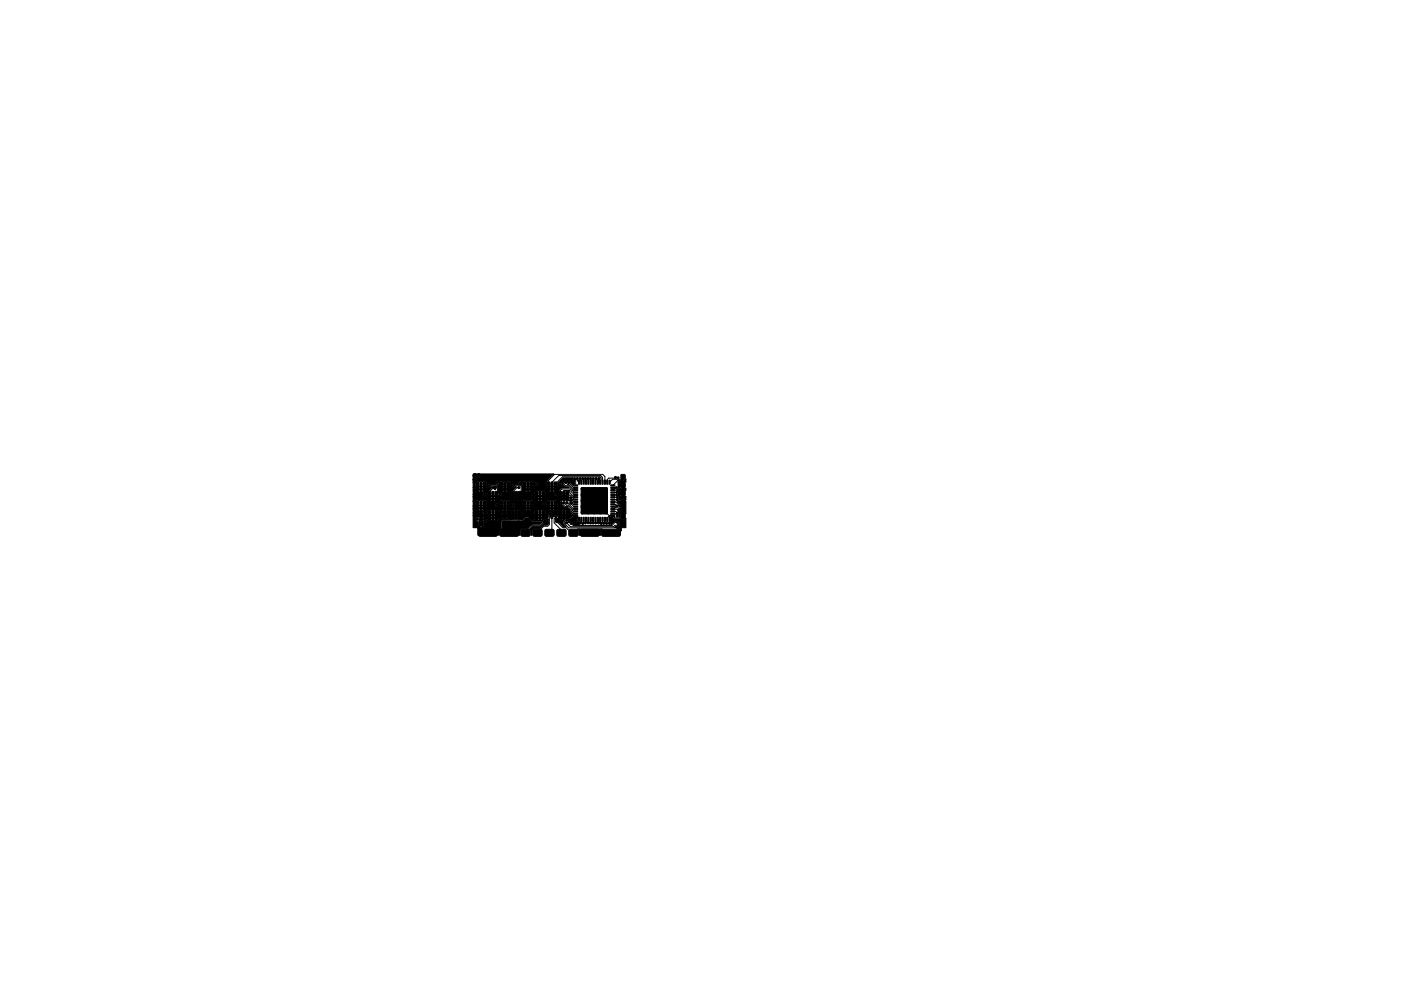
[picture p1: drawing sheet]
<svg xmlns="http://www.w3.org/2000/svg" width="297mm" height="210mm" viewBox="0 0 297 210" stroke-linecap="round" stroke-linejoin="round" font-family="sans-serif">
<g fill="#000" stroke="#000" stroke-width=".21">
<path d="M100.9 107.4h.7l-.1 .8h-.6zM100.9 106.3h.6v.8h-.6zM100.9 103.4h.7l-.1 .8h-.6zM100.9 102.3h.6v.8h-.6zM101.8 107.4h.4v.8h-.4zM101.8 106.3h.4v.8h-.4zM101.8 103.4h.4v.8h-.4zM101.8 102.3h.4v.8h-.4zM101.6 110.7h.8v.9h-.8zM101.6 108.9h.8v.9h-.8zM102.5 107.4h.6v.8h-.6zM102.5 106.3h.6v.8h-.6z"/>
<path d="M102.5 103.4h.6v.8h-.6zM102.5 102.3h.6v.8h-.6zM103.4 109.4h.6v.8h-.6zM103.4 108.3h.6v.8h-.6zM103.4 105.4h.6v.8h-.6zM103.4 104.3h.6v.8h-.6zM104.3 109.4h.4v.8h-.4zM104.3 108.3h.4v.8h-.4zM104.3 105.4h.4v.8h-.4zM104.3 104.3h.4v.8h-.4zM101.6 112.4l3.6-.1 .2 .3v.9l-.3 .3h-3.4l-.2-.3zM105 109.4h.6v.8h-.7z"/>
<path d="M105 108.3h.6v.8h-.6zM105 105.4h.6v.8h-.7zM105 104.3h.6v.8h-.6zM101.1 111.9h4.6v1.6h-4.4v-1.3zM105.9 107.4h.7l-.1 .8h-.6zM105.9 106.3h.6v.8h-.6zM105.9 103.4h.7l-.1 .8h-.6zM105.9 102.3h.6v.8h-.6zM106.8 107.4h.4v.8h-.4zM106.8 106.3h.4v.8h-.4zM106.8 103.4h.4v.8h-.4zM106.8 102.3h.4v.8h-.4z"/>
<path d="M106.6 110.7h.8v.9h-.8zM106.6 108.9h.8v.9h-.8zM107.5 107.4h.6v.8h-.6zM107.5 106.3h.6v.8h-.6zM107.5 103.4h.6v.8h-.6zM107.5 102.3h.6v.8h-.6zM108.4 105.4h.6v.8h-.6zM108.4 104.3h.6v.8h-.6zM108.4 109.4h.6v.8h-.6zM108.4 108.3h.6v.8h-.6zM106.1 112.4l3.6-.1 .2 .3v.9l-.3 .3h-3.4l-.2-.3zM109.3 105.4h.4v.8h-.4z"/>
<path d="M109.3 104.3h.4v.8h-.4zM109.3 109.4h.4v.8h-.4zM109.3 108.3h.4v.8h-.4zM110 105.4h.6v.8h-.7zM110 104.3h.6v.8h-.6zM110 109.4h.6v.8h-.7zM110 108.3h.6v.8h-.6zM110.9 107.4h.7l-.1 .8h-.6zM110.9 106.3h.6v.8h-.6zM110.9 103.4h.7l-.1 .8h-.6zM110.9 102.3h.6v.8h-.6zM110.5 112.4h1.8l.1 .2v1l-.3 .2-1.5-.1-.2-.3z"/>
<path d="M111.8 107.4h.4v.8h-.4zM111.8 106.3h.4v.8h-.4zM111.8 103.4h.4v.8h-.4zM111.8 102.3h.4v.8h-.4zM106.4 110.6l4.4-.1 .6-.6h.6l.7 .8h2.3l-.5 .5h-1.8l-.9 .9-1.3 .1-.2 .4v.9h-4.1zM112.5 107.4h.6v.8h-.6zM112.5 106.3h.6v.8h-.6zM112.5 103.4h.6v.8h-.6zM112.5 102.3h.6v.8h-.6zM113.4 105.4h.6v.8h-.6zM113.4 104.3h.6v.8h-.6zM113.4 109.4h.6v.8h-.6z"/>
<path d="M113.4 108.3h.6v.8h-.6zM113.1 112.4h1.7l.2 .2-.1 1-.3 .2-1.5-.1-.1-.3zM114.3 105.4h.4v.8h-.4zM114.3 104.3h.4v.8h-.4zM114.3 109.4h.4v.8h-.4zM114.3 108.3h.4v.8h-.4zM115 105.4h.6v.8h-.7zM115 104.3h.6v.8h-.6zM115 109.4h.6v.8h-.7zM115 108.3h.6v.8h-.6zM100.3 100.5h17.1l-1.6 1.7v1h2.3l.2-.7 1.1-1.1h2.1v.4l.3 .1v.8l-.2 .1-.1 .2-.8-1-.5 .2-.3-.2-.4 .2a.38 .38 0 0 0-.4-.2 .38 .38 0 0 0-.3 .5 .38 .38 0 0 0-.4 .4 .38 .38 0 0 0 .5 .3 .38 .38 0 0 0 .3-.5l.6 .5 .6 .1 .2 .2h-1.5l-.8 .8-.1-.4h-.3v.5l.3-.1v.8l.2 .1h2.1l-.1 .1v.7l-2.1-.1-.1 .4-.2-.2h-2l-.2 .2-.1-.4h-.3v.5l.3-.1v.8l.3 .1h2.1l.2-.9 .4 .1v.5l1 .8h.6l.6 .5v.3l.3 .4a.38 .38 0 0 0-.3 .4 .38 .38 0 0 0 .4 .3l-.6 .4h-2.1v-.7h.2v.4h.6v-.4h.2v.4h.6v-.4h.2v.4h.3v-.3l-2.3-.1-.2 .2-.3-.2-.4 .3-.5-.1-.3 .1v-.3a.4 .4 0 0 0 .3-.5 .4 .4 0 0 0-.5-.2 .4 .4 0 0 0-.2 .5l-.1 .6-.5 .8v-.6h-1.1v.5h.5v.1h-2.3l-.5-.5h.9l.1 .3 .3 .1v-.5h.2l.1 .5h.5v-.5l-2.1 .1-.3-.3h-.6l-.7 .6v-.4h-2.4v.4h-1.9l-.2 .2v1.5l-.4 .6v.9l-.1-1.7h-3.5l.4-.2v-.8a.4 .4 0 0 0 .6-.1 .4 .4 0 0 0-.2-.6 .4 .4 0 0 0-.5 .2l-.2 .2h-.6l-.2-.3v-.2h.4v-.5h.2v.5h1.1l.2 .4h.2v-.5h.2l.1 .5h.5v-.5h.2v.5h.5l.1-.5h.2v.5h.2l.2-.4h-3.2v-.5h-1.2v.3a.39 .39 0 0 0-.6 .1 .39 .39 0 0 0 .2 .5l.4 .5v.7l.4 .2-1.5 .1v-2.5h2.9l.1 .3h.3v-.4h.2v.4h.6v-.4h.2v.4h.6v-.4h.2v.4h.3l.1-.2h.6l.1 .5h.4v-.5h.2v.5h.4l.1-.5h-1.8v-.1h2.4l.1 .3h.3v-.4h.2v.4h.6v-.4h.2v.4h.6v-.4h.2v.4h.3l.1-.3h2.4l.1 .3h.3v-.4h.2v.4h.6v-.4h.2v.4h.6v-.4h.2v.4h.3l.1-.3-.2-.1h-2.2l-.2 .1h-2.4l-.2-.1-10.3 .1v-.6h1.1v.5h.5v-.6h.2v.6l.5-.1-.1-.5-2.2 .1v-.8h.4l.1 .3 .3 .1v-.5h.2l.1 .5h.5v-.5h.2v.5h.5l.1-.5h.2v.5l.3-.1v.8l.3 .1h2.1l.2-.4h.6v.5h.5v-.6h.2v.6l.5-.1-.1-.5-1.7 .1v-.5l.3 .1v-.5h.2l.1 .5h.5v-.5h.2v.5h.5l.1-.5h.2v.5l.3-.1v.8l.3 .1h2.1l.2-.1v-.8l.3 .1v-.5h.2l.1 .5h.5v-.5h.2v.5h.5l.1-.5h.2v.5l.3-.1v.8l.2 .1h2.2l.2-.1v-.8l.3 .1v-.5h.2l.1 .5h.5v-.5h.2v.5h.5l.1-.5h.2v.5l.3-.1v.8l.2 .1h2.1l.3-.1v-.8l-.2-.2h-2.1l-.2 .2-.1-.4h-2.4l-.1 .4-.2-.2h-2l-.2 .2-.1-.4h-2.4l-.1 .4-.2-.2h-2l-.2 .2-.1-.4h-2.4l-.1 .4-.2-.2h-2l-.2 .2-.1-.4-2.9 .1v-.6h.4l.1 .3h.3v-.4h.2v.4h.6v-.4h.2v.4h.6v-.4h.2v.4h.4l-.2-.4h-2.2l-.6 .1v-1.1h.4v.8l.2 .1 4-.1 .3 .4 .5-.1 .1 .3h.3v-.4h.2v.4h.6v-.4h.2v.4h.6v-.4h.2v.4h.4l-.2-.4h-2.2l-.3 .1a.38 .38 0 0 0-.1-.6 .38 .38 0 0 0-.6 .3h-1.7l.1-.8 .3 .1v-.5h.2l.1 .5h.5v-.5h.2v.5h.5l.1-.5h.2v.5l.3-.1 .2 .9h2.6l.1 .3 .3 .1 .3-.2h1.5l.1 .3h.3v-.4h.2v.4h.6v-.4h.2v.4h.6v-.4h.2v.4h.3l.1-.3h2.4l.1 .3h.3v-.4h.2v.4h.6v-.4h.2v.4h.6v-.4h.2v.4h.4l-.2-.4h-2.2l-.2 .1h-2.4l-.2-.1-3.8 .1a.38 .38 0 0 0-.3-.5 .38 .38 0 0 0-.5 .3h-.4l.2-.9 .3 .1v-.5h.2l.1 .5h.5v-.5h.2v.5h.5l.1-.5h.2v.5l.3-.1v.8l.2 .1h2.2l.2-.3 1.4 .1a.38 .38 0 0 0 .6 .3 .38 .38 0 0 0 0-.7 .38 .38 0 0 0-.6 .3h-1.4v-.6l.3 .1v-.5h.2l.1 .5h.5v-.5h.2v.5h.5l.1-.5h-1.9l-.1 .4-.2-.2h-2l-.2 .2-.1-.4h-2.4l-.1 .4-.2-.2h-2l-.2 .2-.1-.4h-2.4l-.1 .4-.2-.2h-2l-.3 .2h-.4v-.9h2.9l.1 .3h.3v-.4h.2v.4h.6v-.4h.2v.4h.6v-.4h.2v.4h.3l.1-.3h2.4l.1 .3h.3v-.4h.2v.4h.6v-.4h.2v.4h.6v-.4h.2v.4h.3l.1-.3h2.4l.1 .3h.3v-.4h.2v.4h.6v-.4h.2v.4h.6v-.4h.2v.4h.3l.1-.3h2.4l.1 .3h.3v-.4h.2v.4h.6v-.4h.2v.4h.6v-.4l-4.4 .1-.2-.1h-2.2l-.2 .1h-2.4l-.2-.1h-2.2l-.2 .1h-2.4l-.2-.1h-2.2l-.2 .1h-2.9v-.5h2a.38 .38 0 0 0 .5 .4 .38 .38 0 0 0 .2-.7 .38 .38 0 0 0-.7 .2l-2 .1v-.9h.4l.1 .3 .3 .1v-.5h.2l.1 .5h.5v-.5h.2v.5h.5l.1-.5h.2v.5l.3-.1v.8l.2 .1h2.1l.3-.2a.38 .38 0 0 0 .5 .1 .38 .38 0 0 0 0-.6 .38 .38 0 0 0-.5 .2v-.4l.3 .1v-.5h.2l.1 .5h.5v-.5h.2v.5h.5l.1-.5h.2v.5l.3-.1v.8l.2 .1h2.1l.3-.3h1.6a.38 .38 0 0 0 .5 .4 .38 .38 0 0 0 .2-.7 .38 .38 0 0 0-.7 .2l-1.6 .1v-.6l.3 .1v-.5h.2l.1 .5h.5v-.5h.2v.5h.5l.1-.5h.2v.5l.3-.1v.8l.3 .1h2.1l.2-.4h1.6a.38 .38 0 0 0 .5 .4 .38 .38 0 0 0 .2-.6 .38 .38 0 0 0-.7 .1l-1.6 .1v-.5l.3 .1v-.5h.2l.1 .5h.5v-.5h.2v.5h.5l.1-.5h-1.9l-.1 .4-.2-.2h-2l-.2 .2-.1-.4h-2.4l-.1 .4v-.9l.1 .3h.3v-.4h.2v.4h.6v-.4h.2v.4h.6v-.4h.2v.4h.3l.1-.3h2.4l.1 .3h.3v-.4h.2v.4h.6v-.4h.2v.4h.6v-.4h.2v.4h.3v-.4l-4.9 .1-.2-.1h-2.2l-.2 .1v-.4l-.5-.2 .3-.2 .1-.3h.1l.2 .9h2.1l.2-.1 .1-.5a.41 .41 0 0 0 .3 .4 .41 .41 0 0 0 .5-.3 .41 .41 0 0 0-.4-.4 .41 .41 0 0 0-.4 .3l-.1-.4-.1-.1h-2.1l-.3 .2h-.2a.38 .38 0 0 0-.6-.1 .38 .38 0 0 0 .3 .6h-1.1a.38 .38 0 0 0-.6 0 .38 .38 0 0 0 0 .5 .38 .38 0 0 0 .6 0h.4l-.8 .8-.4 .2-.1-.4h-2.4l-.1 .4v-.9l.1 .3h.3v-.4h.2v.4h.6v-.4h.2v.4h.6v-.4h.2v.4h.4l-.2-.4h-2.2l-.2 .1-.2-.5 .2-.2 .1 .4 .1 .1h2.2l.2-.2-.1-.9h-2.2a.33 .33 0 0 1-.3 .2 .33 .33 0 0 1-.3-.1l-.4 .2 .1 .4h-1.1a.38 .38 0 0 0-.6 0 .38 .38 0 0 0 0 .5 .38 .38 0 0 0 .6 0h1.2l.1 .1-.4-.1-.6 .1-.6 .7-.4 .2-.1-.4-2.9 .1v-.6h.4l.1 .3h.3v-.4h.2v.4h.6v-.4h.2v.4h.6v-.4h.2v.4h.4l-.2-.4h-2.2l-.6 .1v-1.1h.4v.8l.2 .1h2.1l.3-.2-.2-.9h-2.1l-.3 .2h-.4v-.6a.38 .38 0 0 0 .5 .4 .38 .38 0 0 0 .2-.6 .38 .38 0 0 0-.7 .1v-.7a.38 .38 0 0 0 .4 .4 .38 .38 0 0 0 .4-.4v.1a.38 .38 0 0 0 .6 .3 .38 .38 0 0 0 0-.7 .38 .38 0 0 0-.6 .3 .42 .42 0 0 0-.4-.3 .42 .42 0 0 0-.4 .3zM112.9 111.7h1.8l1-.8 .5-.8v1.1l-.2 .2h-.8l-.7 .7-1.5 .1-.2 .4v.9h-.2v-.9l-.3-.4z"/>
<path d="M115.9 107.4h.7l-.1 .8h-.6zM115.9 106.3h.6v.8h-.6zM115.9 103.4h.7l-.1 .8h-.6zM115.9 102.3h.6v.8h-.6zM116.8 107.4h.4v.8h-.4zM116.8 106.3h.4v.8h-.4zM116.8 103.4h.4v.8h-.4zM116.8 102.3h.4v.8h-.4zM115.6 112.4h1.7l.2 .2-.1 1-.2 .2-1.5-.1-.2-.3zM117.5 107.4h.6v.8h-.6zM117.5 106.3h.6v.8h-.6zM117.5 103.4h.6v.8h-.6z"/>
<path d="M117.5 102.3h.6v.8h-.6zM117.7 110.1l.4-.2 .3 .5h1.2l-.2 .3v.3l.6 .7h-.6l-1-1-.2-.3h-.5zM118.4 109.4h.6v.8h-.6zM118.4 108.3h.6v.8h-.6zM118.4 105.4h.6v.8h-.6zM118.4 104.3h.6v.8h-.6zM119.3 109.4h.4v.8h-.4zM119.3 108.3h.4v.8h-.4zM119.3 105.4h.4v.8h-.4zM119.3 104.3h.4v.8h-.4zM118.1 112.4h1.8l.1 .2v1l-.3 .2-1.5-.1-.2-.3zM120 109.4h.6v.8h-.7z"/>
<path d="M120 108.3h.6v.8h-.6zM120 105.4h.6v.8h-.7zM120 104.3h.6v.8h-.6zM120.8 110.2l.8-.5 .9 .1-.3 .4a.38 .38 0 0 0-.3 .5 .38 .38 0 0 0 .6 0l.3 .6h-1.2l-.3-.5-.3-.1zM120.7 112.4h1.7l.2 .2-.1 1-.3 .2-1.5-.1-.1-.3zM121.6 102.9h.8l.1 .2h-.8zM121.6 103.4h.8l.1 .2h-.8zM121.6 103.9h.8l.1 .2h-.8zM121.6 104.4h.8l.1 .2h-.8zM121.6 104.9h.8l.1 .2h-.8zM121.6 105.4h.8l.1 .2h-.8zM121.6 105.9h.8l.1 .2h-.8z"/>
<path d="M121.6 106.4h.8l.1 .2h-.8zM121.6 106.9h.8l.1 .2h-.8zM121.6 107.4h.8l.1 .2h-.8zM121.6 107.9h.8l.1 .2h-.8zM121.6 108.4h.8l.1 .2h-.8zM121.6 108.9h.8l.1 .2h-.8zM121.6 109.4h.8l.1 .2h-.8zM122.6 101.9h.3l-.1 .8h-.2zM122.6 109.8h.3l-.1 .8h-.2zM123.1 101.9h.3l-.1 .8h-.2zM123.1 109.8h.3l-.1 .8h-.2zM123.6 101.9h.3l-.1 .8h-.2z"/>
<path d="M123.6 109.8h.3l-.1 .8h-.2zM124.1 101.9h.3l-.1 .8h-.2zM124.1 109.8h.3l-.1 .8h-.2zM124.6 101.9h.3l-.1 .8h-.2zM124.6 109.8h.3l-.1 .8h-.2zM125.1 101.9h.3l-.1 .8h-.2zM125.1 109.8h.3l-.1 .8h-.2zM125.6 101.9h.3l-.1 .8h-.2zM125.6 109.8h.3l-.1 .8h-.2zM126.1 101.9h.3l-.1 .8h-.2zM126.1 109.8h.3l-.1 .8h-.2zM123.2 112.4l3.6-.1 .2 .3v.9l-.3 .3h-3.4l-.2-.3z"/>
<path d="M126.6 101.9h.3l-.1 .8h-.2zM126.6 109.8h.3l-.1 .8h-.2zM127.1 101.9h.3l-.1 .8h-.2zM127.1 109.8h.3l-.1 .8h-.2zM122.5 112.2h5.2l-.3 .4v.9h-4.7v-.9zM127.6 101.9h.3l-.1 .8h-.2zM127.6 109.8h.3l-.1 .8h-.2zM128.1 101.9h.3l-.1 .8h-.2zM128.1 109.8h.3l-.1 .8h-.2zM123.3 103.5h5.4v5.5h-5.4zM128.6 101.9h.3l-.1 .8h-.2zM128.6 109.8h.3l-.1 .8h-.2z"/>
<path d="M129.1 101.9h.3l-.1 .8h-.2zM129.1 109.8h.3l-.1 .8h-.2zM129 109.7l.4-.5-.1 .9h.2v-.3h.4l.3 .3 1.4-.1 .3 .1h.5l.3-.2v2l-.9 .1-.1 .6a.6 .6 0 0 0-.8-.5l.2-.2a.41 .41 0 0 0 .4-.4 .41 .41 0 0 0-.3-.4 .38 .38 0 0 0-.1-.6 .38 .38 0 0 0-.5 .1l-.3 .1-.8 .6v-1l-.3-.1v-.6zM129.5 109.4h.8l.1 .2h-.8zM129.5 108.9h.8l.1 .2h-.8zM129.5 108.4h.8l.1 .2h-.9zM129.5 107.9h.8l.1 .2h-.8zM129.5 107.4h.8l.1 .2h-.9zM129.5 106.9h.8l.1 .2h-.8zM129.5 106.4h.8l.1 .2h-.9zM129.5 105.9h.8l.1 .2h-.8zM129.5 105.4h.8l.1 .2h-.9z"/>
<path d="M129.5 104.9h.8l.1 .2h-.8zM129.5 104.4h.8l.1 .2h-.9zM129.5 103.9h.8l.1 .2h-.8zM129.5 103.4h.8l.1 .2h-.9zM129.5 102.9h.8l.1 .2h-.8zM127.7 112.4l3.6-.1 .2 .3v.9l-.3 .3h-3.4l-.2-.3zM131.7 106h.8v.9h-.8zM131.7 104.2h.8v.9h-.8zM131.7 100.7h.8v.9h-.8zM131.7 102.5h.8v.9h-.8zM131.7 110.8h.8v.9h-.8zM131.7 109h.8v.9h-.8z"/>
<path d="M130.8 106.5l.4-.2h1.5v2.8l-.3-.3h-.7l-.2 .2v.5l-.3 .1 .1-.9 .3-.3a.42 .42 0 0 0 .3-.4 .42 .42 0 0 0-.2-.4v-.5zM131.1 102.3l.4-.2 .5 .1 .7-.6v.7h-.4v1.3l.4-.1v.6l-.4-.1v1.3h.4v.7l-.3-.2-.5-.1-.6 .4-.1-1.2h.3v.4h.4v-.4h-.7l-.1-.6 .4-.2v.4h.4v-.5l-.6 .1 .1-.3-.3-.2v-.4h.4v.3l.4 .1v-.5l-.8 .1v-.8h.4v.3h.4v-.4z"/>
<circle cx="100.7" cy="100.9" r=".22"/>
<circle cx="100.7" cy="101.7" r=".22"/>
<circle cx="100.7" cy="108.9" r=".22"/>
<circle cx="101.1" cy="110" r=".22"/>
<circle cx="101.2" cy="102.7" r=".22"/>
<circle cx="101.2" cy="106.7" r=".22"/>
<circle cx="101.5" cy="100.9" r=".22"/>
<circle cx="102" cy="102.7" r=".22"/>
<circle cx="102" cy="106.7" r=".22"/>
<circle cx="102" cy="104.7" r=".23"/>
<circle cx="102.4" cy="113" r=".25"/>
<circle cx="102.7" cy="104.9" r=".22"/>
<circle cx="102.8" cy="102.7" r=".22"/>
<circle cx="102.8" cy="106.7" r=".22"/>
<circle cx="102.9" cy="110.5" r=".23"/>
<circle cx="103.2" cy="111.6" r=".22"/>
<circle cx="103.2" cy="111.1" r=".23"/>
<circle cx="103.7" cy="103" r=".22"/>
<circle cx="103.7" cy="111.6" r=".22"/>
<circle cx="103.7" cy="111.1" r=".23"/>
<circle cx="103.7" cy="108.7" r=".22"/>
<circle cx="103.7" cy="104.7" r=".22"/>
<circle cx="104.2" cy="111.6" r=".22"/>
<circle cx="104.2" cy="111.1" r=".23"/>
<circle cx="104.4" cy="113" r=".25"/>
<circle cx="104.5" cy="108.7" r=".22"/>
<circle cx="104.5" cy="104.7" r=".22"/>
<circle cx="104.5" cy="106.9" r=".23"/>
<circle cx="104.8" cy="111.6" r=".22"/>
<circle cx="104.8" cy="111.1" r=".22"/>
<circle cx="105" cy="103.6" r=".22"/>
<circle cx="105.3" cy="108.7" r=".22"/>
<circle cx="105.3" cy="104.7" r=".22"/>
<circle cx="105.3" cy="111.6" r=".22"/>
<circle cx="105.3" cy="111.1" r=".23"/>
<circle cx="105.3" cy="107.1" r=".23"/>
<circle cx="105.4" cy="102.5" r=".22"/>
<circle cx="105.8" cy="111.6" r=".22"/>
<circle cx="105.8" cy="111.1" r=".22"/>
<circle cx="106.1" cy="109.7" r=".22"/>
<circle cx="106.1" cy="104.8" r=".22"/>
<circle cx="106.2" cy="102.7" r=".22"/>
<circle cx="106.2" cy="106.7" r=".22"/>
<circle cx="107" cy="113" r=".25"/>
<circle cx="107" cy="102.7" r=".22"/>
<circle cx="107" cy="106.7" r=".22"/>
<circle cx="107" cy="104.8" r=".23"/>
<circle cx="107.8" cy="102.7" r=".22"/>
<circle cx="107.8" cy="106.7" r=".22"/>
<circle cx="108.7" cy="108.7" r=".22"/>
<circle cx="108.7" cy="104.7" r=".22"/>
<circle cx="108.8" cy="103" r=".22"/>
<circle cx="108.9" cy="107.2" r=".23"/>
<circle cx="109" cy="113" r=".25"/>
<circle cx="109.5" cy="108.7" r=".22"/>
<circle cx="109.5" cy="104.7" r=".22"/>
<circle cx="109.6" cy="106.8" r=".23"/>
<circle cx="109.9" cy="110.7" r=".22"/>
<circle cx="110" cy="103.4" r=".23"/>
<circle cx="110.2" cy="102.4" r=".23"/>
<circle cx="110.3" cy="108.7" r=".22"/>
<circle cx="110.3" cy="104.7" r=".22"/>
<circle cx="110.3" cy="111.1" r=".23"/>
<circle cx="110.7" cy="111.5" r=".23"/>
<circle cx="110.9" cy="113" r=".25"/>
<circle cx="111.2" cy="109.4" r=".23"/>
<circle cx="111.2" cy="102.7" r=".22"/>
<circle cx="111.2" cy="106.7" r=".22"/>
<circle cx="111.8" cy="110.2" r=".22"/>
<circle cx="111.9" cy="113" r=".25"/>
<circle cx="112" cy="102.7" r=".22"/>
<circle cx="112" cy="106.7" r=".22"/>
<circle cx="112" cy="104.8" r=".23"/>
<circle cx="112.2" cy="110.6" r=".22"/>
<circle cx="112.6" cy="111" r=".22"/>
<circle cx="112.8" cy="102.7" r=".22"/>
<circle cx="112.8" cy="106.7" r=".22"/>
<circle cx="112.8" cy="104.9" r=".22"/>
<circle cx="113.5" cy="113" r=".25"/>
<circle cx="113.7" cy="102.6" r=".22"/>
<circle cx="113.7" cy="108.7" r=".22"/>
<circle cx="113.7" cy="104.7" r=".22"/>
<circle cx="114.5" cy="113" r=".25"/>
<circle cx="114.5" cy="108.7" r=".22"/>
<circle cx="114.5" cy="104.7" r=".22"/>
<circle cx="114.5" cy="106.8" r=".22"/>
<circle cx="115.1" cy="106.9" r=".22"/>
<circle cx="115.3" cy="108.7" r=".22"/>
<circle cx="115.3" cy="104.7" r=".22"/>
<circle cx="115.4" cy="110.6" r=".22"/>
<circle cx="116" cy="113" r=".25"/>
<circle cx="116" cy="110.9" r=".23"/>
<circle cx="116.2" cy="102.7" r=".22"/>
<circle cx="116.2" cy="106.7" r=".22"/>
<circle cx="116.7" cy="108.9" r=".23"/>
<circle cx="117" cy="102.7" r=".22"/>
<circle cx="117" cy="106.7" r=".22"/>
<circle cx="117" cy="104.8" r=".23"/>
<circle cx="117" cy="109.8" r=".23"/>
<circle cx="117" cy="113" r=".25"/>
<circle cx="117.8" cy="102.7" r=".22"/>
<circle cx="117.8" cy="106.7" r=".22"/>
<circle cx="117.8" cy="104.8" r=".22"/>
<circle cx="117.9" cy="109.6" r=".22"/>
<circle cx="118" cy="110.6" r=".22"/>
<circle cx="118.4" cy="106.6" r=".22"/>
<circle cx="118.5" cy="113" r=".25"/>
<circle cx="118.6" cy="110.6" r=".22"/>
<circle cx="118.7" cy="108.7" r=".22"/>
<circle cx="118.7" cy="104.7" r=".22"/>
<circle cx="118.8" cy="102.8" r=".22"/>
<circle cx="119" cy="106.6" r=".22"/>
<circle cx="119.2" cy="102.3" r=".22"/>
<circle cx="119.5" cy="108.7" r=".22"/>
<circle cx="119.5" cy="104.7" r=".22"/>
<circle cx="119.5" cy="113" r=".25"/>
<circle cx="119.6" cy="106.7" r=".22"/>
<circle cx="119.9" cy="102.3" r=".22"/>
<circle cx="120.1" cy="110.9" r=".22"/>
<circle cx="120.2" cy="106.6" r=".22"/>
<circle cx="120.3" cy="108.7" r=".22"/>
<circle cx="120.3" cy="104.7" r=".22"/>
<circle cx="120.6" cy="102.4" r=".23"/>
<circle cx="120.6" cy="110.7" r=".22"/>
<circle cx="121" cy="105.6" r=".22"/>
<circle cx="121" cy="106.2" r=".22"/>
<circle cx="121" cy="106.7" r=".22"/>
<circle cx="121.1" cy="113" r=".25"/>
<circle cx="121.1" cy="111" r=".22"/>
<circle cx="121.3" cy="109.2" r=".23"/>
<circle cx="121.5" cy="110.3" r=".22"/>
<circle cx="121.7" cy="111" r=".22"/>
<circle cx="121.8" cy="101.5" r=".22"/>
<circle cx="122" cy="110" r=".22"/>
<circle cx="122.1" cy="113" r=".25"/>
<circle cx="122.2" cy="110.5" r=".22"/>
<circle cx="122.4" cy="101.5" r=".23"/>
<circle cx="123" cy="101.5" r=".23"/>
<circle cx="123" cy="110.9" r=".22"/>
<circle cx="123.4" cy="108.8" r=".25"/>
<circle cx="123.4" cy="106.2" r=".25"/>
<circle cx="123.4" cy="105" r=".25"/>
<circle cx="123.4" cy="103.7" r=".25"/>
<circle cx="123.4" cy="107.5" r=".25"/>
<circle cx="123.5" cy="101.5" r=".23"/>
<circle cx="123.6" cy="111" r=".22"/>
<circle cx="124.1" cy="113" r=".25"/>
<circle cx="124.1" cy="101.5" r=".22"/>
<circle cx="124.1" cy="110.9" r=".22"/>
<circle cx="124.6" cy="101.5" r=".23"/>
<circle cx="124.7" cy="110.9" r=".22"/>
<circle cx="124.7" cy="108.8" r=".25"/>
<circle cx="124.7" cy="105" r=".25"/>
<circle cx="124.7" cy="106.2" r=".25"/>
<circle cx="124.7" cy="103.7" r=".25"/>
<circle cx="124.7" cy="107.5" r=".25"/>
<circle cx="125.2" cy="111" r=".22"/>
<circle cx="125.2" cy="101.5" r=".22"/>
<circle cx="125.7" cy="110.9" r=".22"/>
<circle cx="125.8" cy="101.5" r=".22"/>
<circle cx="126" cy="108.8" r=".25"/>
<circle cx="126" cy="105" r=".25"/>
<circle cx="126" cy="106.2" r=".25"/>
<circle cx="126" cy="103.7" r=".25"/>
<circle cx="126" cy="107.5" r=".25"/>
<circle cx="126" cy="113" r=".25"/>
<circle cx="126.3" cy="110.9" r=".23"/>
<circle cx="126.4" cy="101.5" r=".23"/>
<circle cx="126.9" cy="110.9" r=".23"/>
<circle cx="127" cy="101.5" r=".23"/>
<circle cx="127.3" cy="108.8" r=".25"/>
<circle cx="127.3" cy="105" r=".25"/>
<circle cx="127.3" cy="106.2" r=".25"/>
<circle cx="127.3" cy="103.7" r=".25"/>
<circle cx="127.3" cy="107.5" r=".25"/>
<circle cx="127.5" cy="111.1" r=".23"/>
<circle cx="128" cy="111" r=".23"/>
<circle cx="128.5" cy="108.8" r=".25"/>
<circle cx="128.5" cy="106.2" r=".25"/>
<circle cx="128.5" cy="105" r=".25"/>
<circle cx="128.5" cy="103.7" r=".25"/>
<circle cx="128.5" cy="107.5" r=".25"/>
<circle cx="128.6" cy="113" r=".25"/>
<circle cx="128.6" cy="111" r=".22"/>
<circle cx="129.2" cy="111" r=".22"/>
<circle cx="130.5" cy="101.3" r=".22"/>
<circle cx="130.5" cy="113" r=".25"/>
<circle cx="130.7" cy="103.5" r=".22"/>
<circle cx="130.7" cy="111.8" r=".23"/>
<circle cx="130.8" cy="107.3" r=".22"/>
<circle cx="130.8" cy="105" r=".22"/>
<circle cx="130.8" cy="104.4" r=".22"/>
<circle cx="130.9" cy="105.5" r=".23"/>
<circle cx="130.9" cy="106.1" r=".22"/>
<circle cx="130.9" cy="109.4" r=".22"/>
<circle cx="130.9" cy="110.8" r=".23"/>
<circle cx="130.9" cy="108.9" r=".23"/>
<circle cx="131" cy="103.9" r=".22"/>
<circle cx="131" cy="101.4" r=".22"/>
<circle cx="131.1" cy="111.4" r=".23"/>
<circle cx="131.2" cy="108.3" r=".22"/>
<circle cx="131.2" cy="101.9" r=".22"/>
<circle cx="131.4" cy="107.3" r=".22"/>
<circle cx="131.6" cy="107.9" r=".23"/>
<circle cx="131.7" cy="110.5" r=".23"/>
<circle cx="131.8" cy="101.8" r=".22"/>
<circle cx="132.2" cy="107.7" r=".22"/>
<circle cx="132.2" cy="107.3" r=".22"/>
<circle cx="132.2" cy="108.4" r=".23"/>
<circle cx="132.2" cy="105.4" r=".22"/>
<circle cx="132.3" cy="102.2" r=".23"/>
</g>
<g fill="none" stroke="#000" stroke-width=".21">
<path d="M100.7 105.7l19.6 .1M100.7 108.9h.9l.4 .5 .8-.1M101.1 110v.2l.9 .9 .6-.6h.3M102 103.8v.9M102.8 103.8h-1.6l-.5 .6v2.9l.5 .5h1.6v1.5M102.8 109.3l.5 .5h2.1M103.2 111.6h2.6M103.2 111.1h2.6M103.2 111.1h.1M103.7 103h1.6l.2 .2v1.2l-.2 .3M104.5 113l.3 .3M104.5 109.8v2l-1.3 1.2"/>
<path d="M104.5 105.8v1.1M105 103.6h-.6l-.7 .7v.4M106.2 103.8h1.6M106.2 107.8h1.6M107 103.8v2M107 107.8v1.6l-.4 .3h-.5M108.8 103l1.7 .1v1.3l-.2 .3M109.5 105.8l.1 1M109.9 110.7l.8 .8-1.5 1.5h-1.4l-.8-.7v-1.2M110 103.4h-.4l-.9 .9v.4M111.2 109.4h.8M111.2 103.8h1.6"/>
<path d="M111.2 107.8h1.6M111.4 109.4l-.4 .4h-2.3l-1.3-1.3h-.8l-1.3 1.3M111.8 110.2l.8 .8M112 109.4l.4 .4h2.7l1.4-1.4h.9l1.4 1.4h1.5M112 103.8v2M112 107.8v1.6M112.2 110.6h-.5l-.4 .4-1 .1M114.5 105.8v1M115.4 110.6l-.8 .8h-1.8l-1.6 1.6M116.2 103.8h1.6M116.2 107.8h1.6M116.7 108.9l-.2 .3v2.1l-.4 .3h-.8l-1.5 1.4"/>
<path d="M117 107.8l.1 .6M117 103.8v2M117 109.8v2.5l-.7 .7M117.9 109.6l-.4 .4v.9l1.3 1.4v.7M118 110.6l1.3 1.3h.7l1.1 1.1h.3M118.7 104.7v-.6l.4-.4h1.7l.3 .3v.3l.7 .7h.3M118.7 105.8l-.2 .8M119 106.6l.8 .8h.6l.7 .7v.4l.4 .3 .6 .2M119.2 102.3l.7 .7h.6l1.3 1.5h.3M119.5 104.7l.1-.6h1.1l.1 .4 1 1h.3M119.6 106.7l.5 .5h.4l.9 .8 .1 .5h.6M119.9 102.3l.4 .5h.3l1.2 1.2h.3"/>
<path d="M120.1 110.9l.8 .8h9.2l.3-.3h.7M120.2 106.6l1.5 1.4h.4M120.3 109.8h.1M120.3 104.7l.4 .4h.3l.8 .9h.3M120.6 102.4l1.1 1.1h.4M120.6 110.7l-.2-.3h-.5l-.3 .3v.3l1 1h9.6l.5-.2M121 105.6l.8 .9h.3M121 106.2l.4 .4 .1 .4h.6M121 106.7l.6 .8h.5M121.3 109.2l.2 .3h.6M121.8 101.5l.3 .3v1.2M122.4 101.5v.5l.4 .3"/>
<path d="M122.7 110.1l-.5 .4M123 101.5l.2 .4v.4M123.2 110.2v.5l-.2 .2M123.5 101.5l.3 .2v.6M123.8 110.2l-.1 .7-.1 .1M124.1 101.5l.1 .2v.6M124.2 110.2v.6l-.1 .1M124.6 101.5l.2 .8M124.8 110.2l-.1 .7M125.2 101.5v.8M125.2 110.2v.8M125.8 110.9h.1"/>
<path d="M125.8 110.2v.7M125.8 101.5v.8M126.2 110.2l.1 .7M126.4 101.5l-.2 .2v.6M126.8 110.2v.6l.1 .1M127 101.5l-.2 .3v.5M127.2 110.2v.5l.3 .4M127.2 102.3l.2-.9-.2-.3h-7.9l-1.5 1.6M127.8 110.2v.6l.2 .2M127.8 102.3v-1l-.4-.4h-9l-1.4 1.4v.4M128 113h2.3M128.2 110.2v.5l.4 .3"/>
<path d="M128.2 102.3v-1.2l-.4-.5h-10.2l-1.4 1.4v.7M128.5 108.8l.7 .7v.7M128.8 110.2v.4l.4 .4M129.2 110.2h2.1l.4 .3M129.2 110.2l.2 .2 1.8-.1 .9 .9M129.9 105h.9M129.9 105.5h1M129.9 106l1 .1M129.9 106.5h.6l.9 .8M129.9 109h.6l.4 .4M129.9 108.5h.6l.4 .4M129.9 108h1l.3 .3"/>
<path d="M129.9 107h.6l.3 .3M130 107.5h.3l.3 .2 1 .2M130.5 101.3l-.2 .1h-1.2l-.3 .3v.6M130.7 103.5h-.8M130.8 104.4l-.9 .1M130.9 110.8h-.5l-.7 .7h-8.2l-.4-.5M131 103.9l-1.1 .1M131.1 101.4l-.3 .3h-.9l-.7 .6M131.2 101.9h-.2l-1.1 1.1M132.1 109.2l-.7 .6h-1.1l-.4-.3M132.1 101.2v.6h-.3M132.1 106.4l.1 .9"/>
<path d="M132.1 107l.1 1.4M132.2 107.7h.1M132.3 102.2l-.2 .1 .1 3.1"/>
</g>
</svg>
